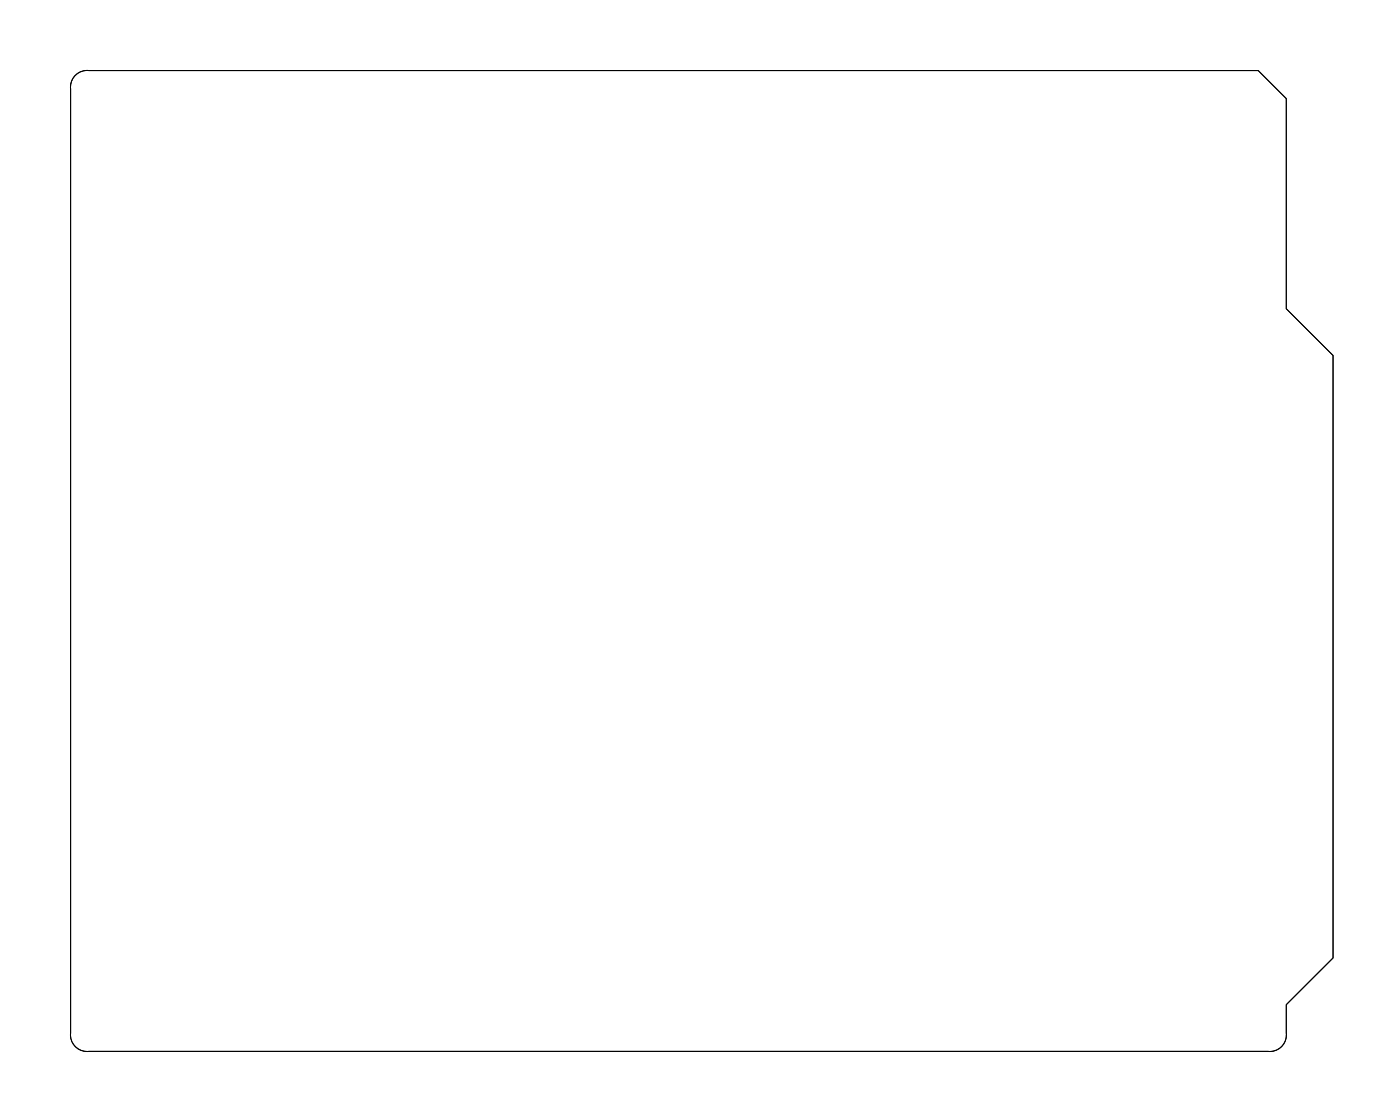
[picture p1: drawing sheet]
<svg xmlns="http://www.w3.org/2000/svg" width="76mm" height="61mm" viewBox="0 0 76 61" stroke-linecap="round" stroke-linejoin="round" font-family="sans-serif">
<path d="M4 4.2a.9 .9 0 0 1 .8-.4h63.4l1.5 1.5v11.4l2.5 2.6v32.6l-2.5 2.5v1.6a.9 .9 0 0 1-1 1h-63.9a.9 .9 0 0 1-1-1v-51.2l.1-.3z" fill="none" stroke="#000" stroke-width=".05"/>
<path d="M4 4.2l.3-.3 .4-.1h63.5l1.5 1.5v11.4l2.5 2.6v32.6l-2.5 2.5v1.6a.89 .89 0 0 1-1 1h-63.9a.89 .89 0 0 1-1-1v-51.2v-.3zM4 4.2l-.1 .3-.1 .3v51.4a.9 .9 0 0 0 1 .8h64.1a.9 .9 0 0 0 .8-1v-1.6l2.5-2.5v-32.6l-2.5-2.6v-11.4l-1.5-1.5h-63.4a.9 .9 0 0 0-.8 .4z" fill="#000"/>
<circle cx="39.2" cy="43.3" r=".35" fill="#fff"/>
<circle cx="39.2" cy="43.3" r=".35" fill="none" stroke="#fff" stroke-width=".55"/>
<circle cx="15.1" cy="52.2" r=".7" fill="#fff"/>
<circle cx="15.1" cy="52.2" r=".7" fill="none" stroke="#fff" stroke-width=".76" stroke-linecap="butt"/>
<circle cx="8.6" cy="52.2" r=".7" fill="#fff"/>
<circle cx="8.6" cy="52.2" r=".7" fill="none" stroke="#fff" stroke-width=".76" stroke-linecap="butt"/>
<circle cx="15.1" cy="47.7" r=".7" fill="#fff"/>
<circle cx="15.1" cy="47.7" r=".7" fill="none" stroke="#fff" stroke-width=".76" stroke-linecap="butt"/>
<circle cx="8.6" cy="47.7" r=".7" fill="#fff"/>
<circle cx="8.6" cy="47.7" r=".7" fill="none" stroke="#fff" stroke-width=".76" stroke-linecap="butt"/>
<circle cx="13.8" cy="7.7" r=".6" fill="#fff"/>
<circle cx="13.8" cy="7.7" r=".6" fill="none" stroke="#fff" stroke-width=".65" stroke-linecap="butt"/>
<path d="M13.2 7.1h1.2v1.2h-1.2z" fill="#fff"/>
<path d="M13.2 7.1h1.2v1.2h-1.2z" fill="none" stroke="#fff" stroke-width=".65" stroke-linecap="butt"/>
<circle cx="13.8" cy="10.2" r=".6" fill="#fff"/>
<circle cx="13.8" cy="10.2" r=".6" fill="none" stroke="#fff" stroke-width=".65" stroke-linecap="butt"/>
<circle cx="8.7" cy="36.9" r=".7" fill="#fff"/>
<circle cx="8.7" cy="36.9" r=".7" fill="none" stroke="#fff" stroke-width=".76" stroke-linecap="butt"/>
<circle cx="8.7" cy="26.8" r=".7" fill="#fff"/>
<circle cx="8.7" cy="26.8" r=".7" fill="none" stroke="#fff" stroke-width=".76" stroke-linecap="butt"/>
<circle cx="51.9" cy="48.4" r=".74" fill="#fff"/>
<circle cx="51.9" cy="48.4" r=".74" fill="none" stroke="#fff" stroke-width=".76" stroke-linecap="butt"/>
<circle cx="54.5" cy="48.4" r=".74" fill="#fff"/>
<circle cx="54.5" cy="48.4" r=".74" fill="none" stroke="#fff" stroke-width=".76" stroke-linecap="butt"/>
<circle cx="57" cy="48.4" r=".74" fill="#fff"/>
<circle cx="57" cy="48.4" r=".74" fill="none" stroke="#fff" stroke-width=".76" stroke-linecap="butt"/>
<circle cx="59.5" cy="48.4" r=".74" fill="#fff"/>
<circle cx="59.5" cy="48.4" r=".74" fill="none" stroke="#fff" stroke-width=".76" stroke-linecap="butt"/>
<circle cx="62.1" cy="48.4" r=".74" fill="#fff"/>
<circle cx="62.1" cy="48.4" r=".74" fill="none" stroke="#fff" stroke-width=".76" stroke-linecap="butt"/>
<circle cx="29.1" cy="47.1" r=".74" fill="#fff"/>
<circle cx="29.1" cy="47.1" r=".74" fill="none" stroke="#fff" stroke-width=".76" stroke-linecap="butt"/>
<circle cx="29.1" cy="49.6" r=".74" fill="#fff"/>
<circle cx="29.1" cy="49.6" r=".74" fill="none" stroke="#fff" stroke-width=".76" stroke-linecap="butt"/>
<circle cx="22.7" cy="47.1" r=".74" fill="#fff"/>
<circle cx="22.7" cy="47.1" r=".74" fill="none" stroke="#fff" stroke-width=".76" stroke-linecap="butt"/>
<circle cx="22.7" cy="49.6" r=".74" fill="#fff"/>
<circle cx="22.7" cy="49.6" r=".74" fill="none" stroke="#fff" stroke-width=".76" stroke-linecap="butt"/>
<circle cx="34.1" cy="39.5" r=".74" fill="#fff"/>
<circle cx="34.1" cy="39.5" r=".74" fill="none" stroke="#fff" stroke-width=".76" stroke-linecap="butt"/>
<circle cx="34.1" cy="42" r=".74" fill="#fff"/>
<circle cx="34.1" cy="42" r=".74" fill="none" stroke="#fff" stroke-width=".76" stroke-linecap="butt"/>
<circle cx="11.3" cy="39.5" r=".74" fill="#fff"/>
<circle cx="11.3" cy="39.5" r=".74" fill="none" stroke="#fff" stroke-width=".76" stroke-linecap="butt"/>
<circle cx="11.3" cy="42" r=".74" fill="#fff"/>
<circle cx="11.3" cy="42" r=".74" fill="none" stroke="#fff" stroke-width=".76" stroke-linecap="butt"/>
<circle cx="39" cy="36.9" r=".74" fill="#fff"/>
<circle cx="39" cy="36.9" r=".74" fill="none" stroke="#fff" stroke-width=".76" stroke-linecap="butt"/>
<circle cx="41.5" cy="36.9" r=".74" fill="#fff"/>
<circle cx="41.5" cy="36.9" r=".74" fill="none" stroke="#fff" stroke-width=".76" stroke-linecap="butt"/>
<circle cx="44.1" cy="36.9" r=".74" fill="#fff"/>
<circle cx="44.1" cy="36.9" r=".74" fill="none" stroke="#fff" stroke-width=".76" stroke-linecap="butt"/>
<circle cx="46.6" cy="36.9" r=".74" fill="#fff"/>
<circle cx="46.6" cy="36.9" r=".74" fill="none" stroke="#fff" stroke-width=".76" stroke-linecap="butt"/>
<circle cx="39" cy="36.9" r=".74" fill="#fff"/>
<circle cx="39" cy="36.9" r=".74" fill="none" stroke="#fff" stroke-width=".76" stroke-linecap="butt"/>
<circle cx="41.5" cy="36.9" r=".74" fill="#fff"/>
<circle cx="41.5" cy="36.9" r=".74" fill="none" stroke="#fff" stroke-width=".76" stroke-linecap="butt"/>
<circle cx="44.1" cy="36.9" r=".74" fill="#fff"/>
<circle cx="44.1" cy="36.9" r=".74" fill="none" stroke="#fff" stroke-width=".76" stroke-linecap="butt"/>
<circle cx="46.6" cy="36.9" r=".74" fill="#fff"/>
<circle cx="46.6" cy="36.9" r=".74" fill="none" stroke="#fff" stroke-width=".76" stroke-linecap="butt"/>
<circle cx="57" cy="36.9" r=".74" fill="#fff"/>
<circle cx="57" cy="36.9" r=".74" fill="none" stroke="#fff" stroke-width=".76" stroke-linecap="butt"/>
<circle cx="54.5" cy="36.9" r=".74" fill="#fff"/>
<circle cx="54.5" cy="36.9" r=".74" fill="none" stroke="#fff" stroke-width=".76" stroke-linecap="butt"/>
<circle cx="51.9" cy="36.9" r=".74" fill="#fff"/>
<circle cx="51.9" cy="36.9" r=".74" fill="none" stroke="#fff" stroke-width=".76" stroke-linecap="butt"/>
<circle cx="49.4" cy="36.9" r=".74" fill="#fff"/>
<circle cx="49.4" cy="36.9" r=".74" fill="none" stroke="#fff" stroke-width=".76" stroke-linecap="butt"/>
<path d="M66.4 19.7h1.5v1.5h-1.5z" fill="#fff"/>
<path d="M66.4 19.7h1.5v1.5h-1.5z" fill="none" stroke="#fff" stroke-width=".76" stroke-linecap="butt"/>
<circle cx="67.2" cy="20.4" r=".74" fill="#fff"/>
<circle cx="67.2" cy="20.4" r=".74" fill="none" stroke="#fff" stroke-width=".76" stroke-linecap="butt"/>
<circle cx="67.2" cy="17.9" r=".74" fill="#fff"/>
<circle cx="67.2" cy="17.9" r=".74" fill="none" stroke="#fff" stroke-width=".76" stroke-linecap="butt"/>
<circle cx="67.2" cy="15.4" r=".74" fill="#fff"/>
<circle cx="67.2" cy="15.4" r=".74" fill="none" stroke="#fff" stroke-width=".76" stroke-linecap="butt"/>
<path d="M62.6 19.7h1.5v1.5h-1.5z" fill="#fff"/>
<path d="M62.6 19.7h1.5v1.5h-1.5z" fill="none" stroke="#fff" stroke-width=".76" stroke-linecap="butt"/>
<circle cx="63.3" cy="20.4" r=".74" fill="#fff"/>
<circle cx="63.3" cy="20.4" r=".74" fill="none" stroke="#fff" stroke-width=".76" stroke-linecap="butt"/>
<circle cx="63.3" cy="17.9" r=".74" fill="#fff"/>
<circle cx="63.3" cy="17.9" r=".74" fill="none" stroke="#fff" stroke-width=".76" stroke-linecap="butt"/>
<circle cx="63.3" cy="15.4" r=".74" fill="#fff"/>
<circle cx="63.3" cy="15.4" r=".74" fill="none" stroke="#fff" stroke-width=".76" stroke-linecap="butt"/>
<path d="M58.8 19.7h1.5v1.5h-1.5z" fill="#fff"/>
<path d="M58.8 19.7h1.5v1.5h-1.5z" fill="none" stroke="#fff" stroke-width=".76" stroke-linecap="butt"/>
<circle cx="59.5" cy="20.4" r=".74" fill="#fff"/>
<circle cx="59.5" cy="20.4" r=".74" fill="none" stroke="#fff" stroke-width=".76" stroke-linecap="butt"/>
<circle cx="59.5" cy="17.9" r=".74" fill="#fff"/>
<circle cx="59.5" cy="17.9" r=".74" fill="none" stroke="#fff" stroke-width=".76" stroke-linecap="butt"/>
<circle cx="59.5" cy="15.4" r=".74" fill="#fff"/>
<circle cx="59.5" cy="15.4" r=".74" fill="none" stroke="#fff" stroke-width=".76" stroke-linecap="butt"/>
<path d="M66.4 24.8h1.5v1.4h-1.5z" fill="#fff"/>
<path d="M66.4 24.8h1.5v1.4h-1.5z" fill="none" stroke="#fff" stroke-width=".76" stroke-linecap="butt"/>
<circle cx="67.2" cy="25.5" r=".74" fill="#fff"/>
<circle cx="67.2" cy="25.5" r=".74" fill="none" stroke="#fff" stroke-width=".76" stroke-linecap="butt"/>
<circle cx="64.6" cy="25.5" r=".74" fill="#fff"/>
<circle cx="64.6" cy="25.5" r=".74" fill="none" stroke="#fff" stroke-width=".76" stroke-linecap="butt"/>
<circle cx="62.1" cy="25.5" r=".74" fill="#fff"/>
<circle cx="62.1" cy="25.5" r=".74" fill="none" stroke="#fff" stroke-width=".76" stroke-linecap="butt"/>
<path d="M66.4 28.6h1.5v1.5h-1.5z" fill="#fff"/>
<path d="M66.4 28.6h1.5v1.5h-1.5z" fill="none" stroke="#fff" stroke-width=".76" stroke-linecap="butt"/>
<circle cx="67.2" cy="29.3" r=".74" fill="#fff"/>
<circle cx="67.2" cy="29.3" r=".74" fill="none" stroke="#fff" stroke-width=".76" stroke-linecap="butt"/>
<circle cx="64.6" cy="29.3" r=".74" fill="#fff"/>
<circle cx="64.6" cy="29.3" r=".74" fill="none" stroke="#fff" stroke-width=".76" stroke-linecap="butt"/>
<circle cx="62.1" cy="29.3" r=".74" fill="#fff"/>
<circle cx="62.1" cy="29.3" r=".74" fill="none" stroke="#fff" stroke-width=".76" stroke-linecap="butt"/>
<path d="M66.4 32.4h1.5v1.5h-1.5z" fill="#fff"/>
<path d="M66.4 32.4h1.5v1.5h-1.5z" fill="none" stroke="#fff" stroke-width=".76" stroke-linecap="butt"/>
<circle cx="67.2" cy="33.1" r=".74" fill="#fff"/>
<circle cx="67.2" cy="33.1" r=".74" fill="none" stroke="#fff" stroke-width=".76" stroke-linecap="butt"/>
<circle cx="64.6" cy="33.1" r=".74" fill="#fff"/>
<circle cx="64.6" cy="33.1" r=".74" fill="none" stroke="#fff" stroke-width=".76" stroke-linecap="butt"/>
<circle cx="62.1" cy="33.1" r=".74" fill="#fff"/>
<circle cx="62.1" cy="33.1" r=".74" fill="none" stroke="#fff" stroke-width=".76" stroke-linecap="butt"/>
<path d="M66.4 36.2h1.5v1.5h-1.5z" fill="#fff"/>
<path d="M66.4 36.2h1.5v1.5h-1.5z" fill="none" stroke="#fff" stroke-width=".76" stroke-linecap="butt"/>
<circle cx="67.2" cy="36.9" r=".74" fill="#fff"/>
<circle cx="67.2" cy="36.9" r=".74" fill="none" stroke="#fff" stroke-width=".76" stroke-linecap="butt"/>
<circle cx="64.6" cy="36.9" r=".74" fill="#fff"/>
<circle cx="64.6" cy="36.9" r=".74" fill="none" stroke="#fff" stroke-width=".76" stroke-linecap="butt"/>
<circle cx="62.1" cy="36.9" r=".74" fill="#fff"/>
<circle cx="62.1" cy="36.9" r=".74" fill="none" stroke="#fff" stroke-width=".76" stroke-linecap="butt"/>
<path d="M33.4 33.7h1.5v1.4h-1.5z" fill="#fff"/>
<path d="M33.4 33.7h1.5v1.4h-1.5z" fill="none" stroke="#fff" stroke-width=".76" stroke-linecap="butt"/>
<circle cx="34.1" cy="34.4" r=".74" fill="#fff"/>
<circle cx="34.1" cy="34.4" r=".74" fill="none" stroke="#fff" stroke-width=".76" stroke-linecap="butt"/>
<circle cx="34.1" cy="31.9" r=".74" fill="#fff"/>
<circle cx="34.1" cy="31.9" r=".74" fill="none" stroke="#fff" stroke-width=".76" stroke-linecap="butt"/>
<circle cx="34.1" cy="29.3" r=".74" fill="#fff"/>
<circle cx="34.1" cy="29.3" r=".74" fill="none" stroke="#fff" stroke-width=".76" stroke-linecap="butt"/>
<path d="M29.6 33.7h1.5v1.4h-1.5z" fill="#fff"/>
<path d="M29.6 33.7h1.5v1.4h-1.5z" fill="none" stroke="#fff" stroke-width=".76" stroke-linecap="butt"/>
<circle cx="30.3" cy="34.4" r=".74" fill="#fff"/>
<circle cx="30.3" cy="34.4" r=".74" fill="none" stroke="#fff" stroke-width=".76" stroke-linecap="butt"/>
<circle cx="30.3" cy="31.9" r=".74" fill="#fff"/>
<circle cx="30.3" cy="31.9" r=".74" fill="none" stroke="#fff" stroke-width=".76" stroke-linecap="butt"/>
<circle cx="30.3" cy="29.3" r=".74" fill="#fff"/>
<circle cx="30.3" cy="29.3" r=".74" fill="none" stroke="#fff" stroke-width=".76" stroke-linecap="butt"/>
<path d="M25.8 33.7h1.4v1.4h-1.4z" fill="#fff"/>
<path d="M25.8 33.7h1.4v1.4h-1.4z" fill="none" stroke="#fff" stroke-width=".76" stroke-linecap="butt"/>
<circle cx="26.5" cy="34.4" r=".74" fill="#fff"/>
<circle cx="26.5" cy="34.4" r=".74" fill="none" stroke="#fff" stroke-width=".76" stroke-linecap="butt"/>
<circle cx="26.5" cy="31.9" r=".74" fill="#fff"/>
<circle cx="26.5" cy="31.9" r=".74" fill="none" stroke="#fff" stroke-width=".76" stroke-linecap="butt"/>
<circle cx="26.5" cy="29.3" r=".74" fill="#fff"/>
<circle cx="26.5" cy="29.3" r=".74" fill="none" stroke="#fff" stroke-width=".76" stroke-linecap="butt"/>
<path d="M22 33.7h1.4v1.4h-1.4z" fill="#fff"/>
<path d="M22 33.7h1.4v1.4h-1.4z" fill="none" stroke="#fff" stroke-width=".76" stroke-linecap="butt"/>
<circle cx="22.7" cy="34.4" r=".74" fill="#fff"/>
<circle cx="22.7" cy="34.4" r=".74" fill="none" stroke="#fff" stroke-width=".76" stroke-linecap="butt"/>
<circle cx="22.7" cy="31.9" r=".74" fill="#fff"/>
<circle cx="22.7" cy="31.9" r=".74" fill="none" stroke="#fff" stroke-width=".76" stroke-linecap="butt"/>
<circle cx="22.7" cy="29.3" r=".74" fill="#fff"/>
<circle cx="22.7" cy="29.3" r=".74" fill="none" stroke="#fff" stroke-width=".76" stroke-linecap="butt"/>
<path d="M18.2 33.7h1.4v1.4h-1.4z" fill="#fff"/>
<path d="M18.2 33.7h1.4v1.4h-1.4z" fill="none" stroke="#fff" stroke-width=".76" stroke-linecap="butt"/>
<circle cx="18.9" cy="34.4" r=".74" fill="#fff"/>
<circle cx="18.9" cy="34.4" r=".74" fill="none" stroke="#fff" stroke-width=".76" stroke-linecap="butt"/>
<circle cx="18.9" cy="31.9" r=".74" fill="#fff"/>
<circle cx="18.9" cy="31.9" r=".74" fill="none" stroke="#fff" stroke-width=".76" stroke-linecap="butt"/>
<circle cx="18.9" cy="29.3" r=".74" fill="#fff"/>
<circle cx="18.9" cy="29.3" r=".74" fill="none" stroke="#fff" stroke-width=".76" stroke-linecap="butt"/>
<path d="M14.3 33.7h1.5v1.4h-1.5z" fill="#fff"/>
<path d="M14.3 33.7h1.5v1.4h-1.5z" fill="none" stroke="#fff" stroke-width=".76" stroke-linecap="butt"/>
<circle cx="15.1" cy="34.4" r=".74" fill="#fff"/>
<circle cx="15.1" cy="34.4" r=".74" fill="none" stroke="#fff" stroke-width=".76" stroke-linecap="butt"/>
<circle cx="15.1" cy="31.9" r=".74" fill="#fff"/>
<circle cx="15.1" cy="31.9" r=".74" fill="none" stroke="#fff" stroke-width=".76" stroke-linecap="butt"/>
<circle cx="15.1" cy="29.3" r=".74" fill="#fff"/>
<circle cx="15.1" cy="29.3" r=".74" fill="none" stroke="#fff" stroke-width=".76" stroke-linecap="butt"/>
<circle cx="57" cy="54.7" r=".67" fill="#fff"/>
<circle cx="57" cy="54.7" r=".67" fill="none" stroke="#fff" stroke-width=".57"/>
<circle cx="59.5" cy="54.7" r=".67" fill="#fff"/>
<circle cx="59.5" cy="54.7" r=".67" fill="none" stroke="#fff" stroke-width=".57"/>
<circle cx="62.1" cy="54.7" r=".67" fill="#fff"/>
<circle cx="62.1" cy="54.7" r=".67" fill="none" stroke="#fff" stroke-width=".57"/>
<circle cx="64.6" cy="54.7" r=".67" fill="#fff"/>
<circle cx="64.6" cy="54.7" r=".67" fill="none" stroke="#fff" stroke-width=".57"/>
<circle cx="67.1" cy="54.7" r=".67" fill="#fff"/>
<circle cx="67.1" cy="54.7" r=".67" fill="none" stroke="#fff" stroke-width=".57"/>
<circle cx="45.3" cy="6.5" r=".67" fill="#fff"/>
<circle cx="45.3" cy="6.5" r=".67" fill="none" stroke="#fff" stroke-width=".57"/>
<circle cx="42.8" cy="6.5" r=".67" fill="#fff"/>
<circle cx="42.8" cy="6.5" r=".67" fill="none" stroke="#fff" stroke-width=".57"/>
<circle cx="40.2" cy="6.5" r=".67" fill="#fff"/>
<circle cx="40.2" cy="6.5" r=".67" fill="none" stroke="#fff" stroke-width=".57"/>
<circle cx="37.7" cy="6.5" r=".67" fill="#fff"/>
<circle cx="37.7" cy="6.5" r=".67" fill="none" stroke="#fff" stroke-width=".57"/>
<circle cx="35.1" cy="6.5" r=".67" fill="#fff"/>
<circle cx="35.1" cy="6.5" r=".67" fill="none" stroke="#fff" stroke-width=".57"/>
<circle cx="32.6" cy="6.5" r=".67" fill="#fff"/>
<circle cx="32.6" cy="6.5" r=".67" fill="none" stroke="#fff" stroke-width=".57"/>
<circle cx="30.1" cy="6.5" r=".67" fill="#fff"/>
<circle cx="30.1" cy="6.5" r=".67" fill="none" stroke="#fff" stroke-width=".57"/>
<circle cx="27.5" cy="6.5" r=".67" fill="#fff"/>
<circle cx="27.5" cy="6.5" r=".67" fill="none" stroke="#fff" stroke-width=".57"/>
<circle cx="25" cy="6.5" r=".67" fill="#fff"/>
<circle cx="25" cy="6.5" r=".67" fill="none" stroke="#fff" stroke-width=".57"/>
<circle cx="22.4" cy="6.5" r=".67" fill="#fff"/>
<circle cx="22.4" cy="6.5" r=".67" fill="none" stroke="#fff" stroke-width=".57"/>
<circle cx="67.1" cy="6.5" r=".67" fill="#fff"/>
<circle cx="67.1" cy="6.5" r=".67" fill="none" stroke="#fff" stroke-width=".57"/>
<circle cx="64.6" cy="6.5" r=".67" fill="#fff"/>
<circle cx="64.6" cy="6.5" r=".67" fill="none" stroke="#fff" stroke-width=".57"/>
<circle cx="62.1" cy="6.5" r=".67" fill="#fff"/>
<circle cx="62.1" cy="6.5" r=".67" fill="none" stroke="#fff" stroke-width=".57"/>
<circle cx="59.5" cy="6.5" r=".67" fill="#fff"/>
<circle cx="59.5" cy="6.5" r=".67" fill="none" stroke="#fff" stroke-width=".57"/>
<circle cx="57" cy="6.5" r=".67" fill="#fff"/>
<circle cx="57" cy="6.5" r=".67" fill="none" stroke="#fff" stroke-width=".57"/>
<circle cx="54.4" cy="6.5" r=".67" fill="#fff"/>
<circle cx="54.4" cy="6.5" r=".67" fill="none" stroke="#fff" stroke-width=".57"/>
<circle cx="51.9" cy="6.5" r=".67" fill="#fff"/>
<circle cx="51.9" cy="6.5" r=".67" fill="none" stroke="#fff" stroke-width=".57"/>
<circle cx="49.4" cy="6.5" r=".67" fill="#fff"/>
<circle cx="49.4" cy="6.5" r=".67" fill="none" stroke="#fff" stroke-width=".57"/>
<circle cx="34.1" cy="54.7" r=".67" fill="#fff"/>
<circle cx="34.1" cy="54.7" r=".67" fill="none" stroke="#fff" stroke-width=".57"/>
<circle cx="31.6" cy="54.7" r=".67" fill="#fff"/>
<circle cx="31.6" cy="54.7" r=".67" fill="none" stroke="#fff" stroke-width=".57"/>
<circle cx="36.7" cy="54.7" r=".67" fill="#fff"/>
<circle cx="36.7" cy="54.7" r=".67" fill="none" stroke="#fff" stroke-width=".57"/>
<circle cx="39.2" cy="54.7" r=".67" fill="#fff"/>
<circle cx="39.2" cy="54.7" r=".67" fill="none" stroke="#fff" stroke-width=".57"/>
<circle cx="41.7" cy="54.7" r=".67" fill="#fff"/>
<circle cx="41.7" cy="54.7" r=".67" fill="none" stroke="#fff" stroke-width=".57"/>
<circle cx="44.3" cy="54.7" r=".67" fill="#fff"/>
<circle cx="44.3" cy="54.7" r=".67" fill="none" stroke="#fff" stroke-width=".57"/>
<circle cx="46.8" cy="54.7" r=".67" fill="#fff"/>
<circle cx="46.8" cy="54.7" r=".67" fill="none" stroke="#fff" stroke-width=".57"/>
<circle cx="49.4" cy="54.7" r=".67" fill="#fff"/>
<circle cx="49.4" cy="54.7" r=".67" fill="none" stroke="#fff" stroke-width=".57"/>
<circle cx="54.4" cy="54.7" r=".67" fill="#fff"/>
<circle cx="54.4" cy="54.7" r=".67" fill="none" stroke="#fff" stroke-width=".57"/>
<circle cx="48.1" cy="39.5" r=".35" fill="#fff"/>
<circle cx="48.1" cy="39.5" r=".35" fill="none" stroke="#fff" stroke-width=".55"/>
<circle cx="44.3" cy="39.5" r=".35" fill="#fff"/>
<circle cx="44.3" cy="39.5" r=".35" fill="none" stroke="#fff" stroke-width=".55"/>
<circle cx="39.2" cy="40.8" r=".35" fill="#fff"/>
<circle cx="39.2" cy="40.8" r=".35" fill="none" stroke="#fff" stroke-width=".55"/>
<circle cx="56.1" cy="25.5" r="1.1" fill="#fff"/>
<circle cx="56.1" cy="25.5" r="1.1" fill="none" stroke="#fff" stroke-width=".25"/>
<circle cx="39.7" cy="25.5" r="1.1" fill="#fff"/>
<circle cx="39.7" cy="25.5" r="1.1" fill="none" stroke="#fff" stroke-width=".25"/>
</svg>
